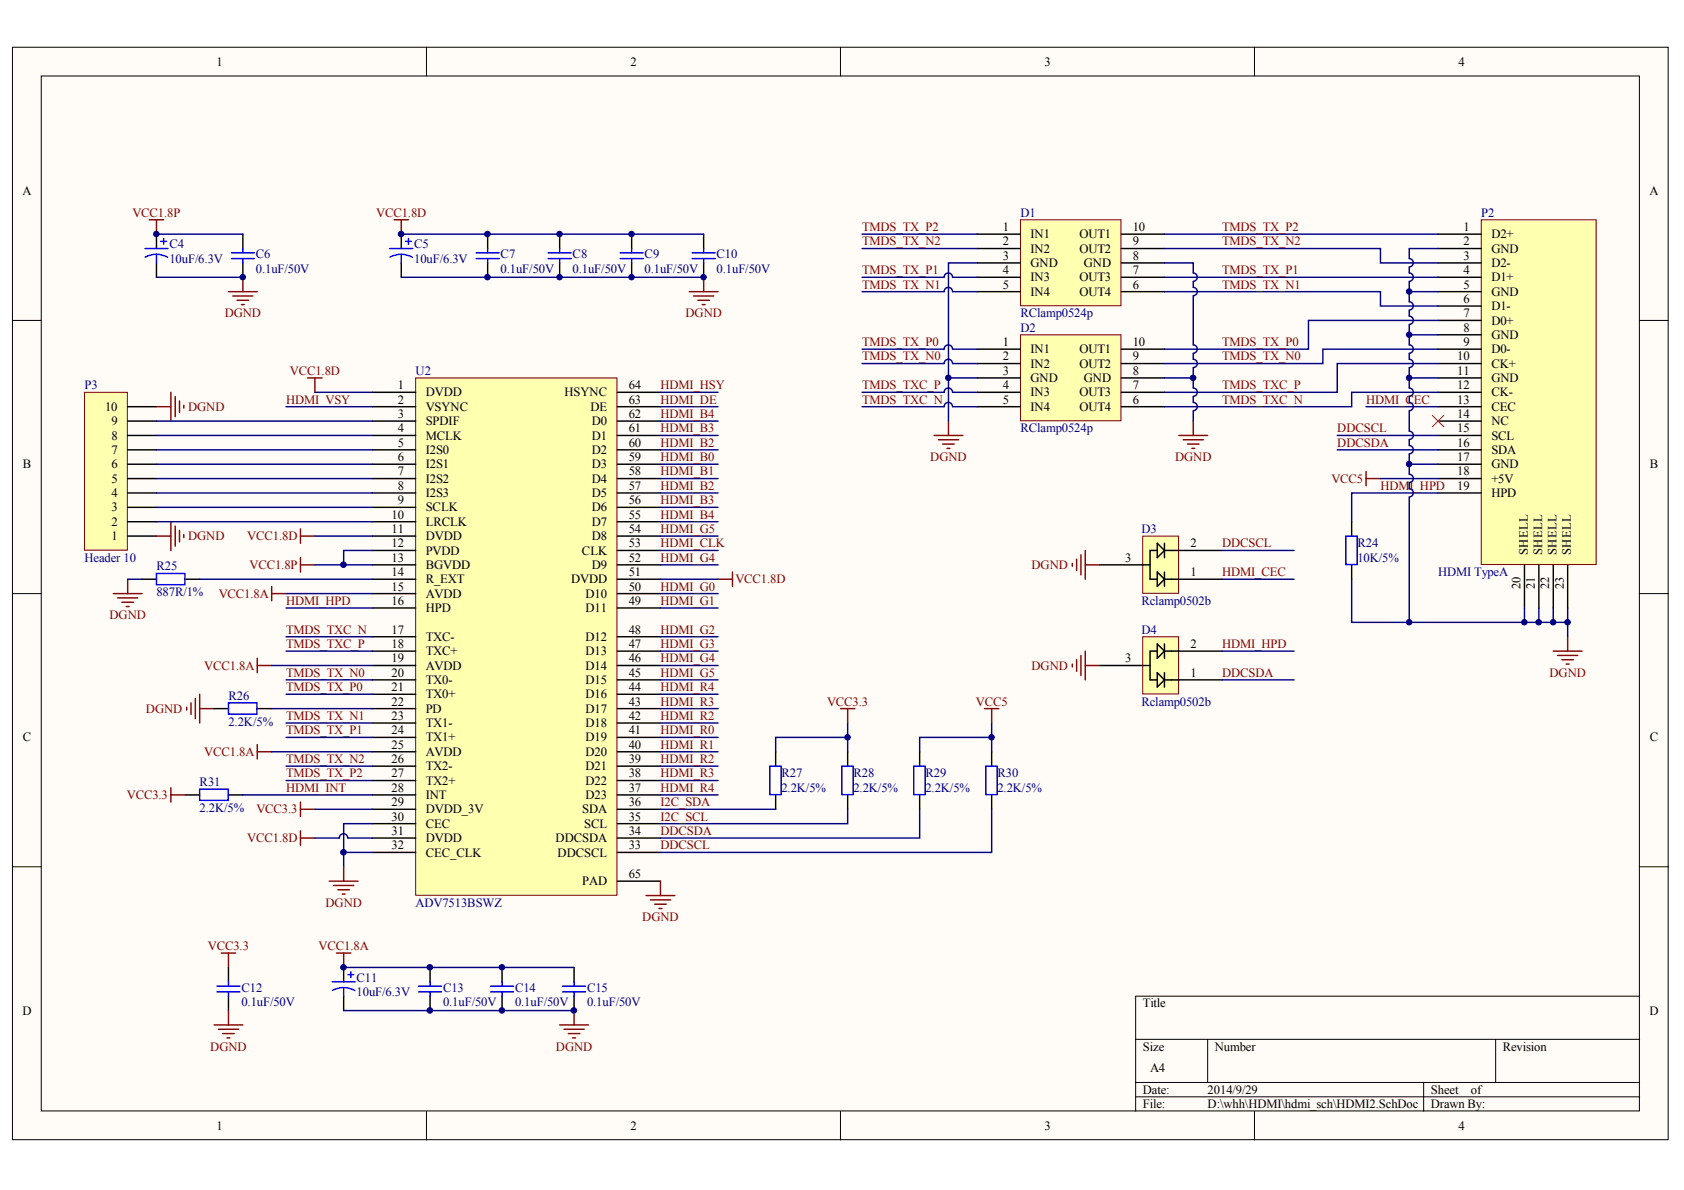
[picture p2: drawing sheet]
<svg xmlns="http://www.w3.org/2000/svg" width="297mm" height="210mm" viewBox="0 0 297 210" stroke-linecap="round" stroke-linejoin="round" font-family="sans-serif">
<defs><g id="words">
<g font-size="2.2">
<text x="38.2" y="11.6">1</text>
<text x="111.2" y="11.6">2</text>
<text x="184.2" y="11.6">3</text>
<text x="257.3" y="11.6">4</text>
<text x="4" y="34.4">A</text>
<text x="291" y="34.4">A</text>
<text x="176.9" y="40.8">1</text>
<text x="199.8" y="40.8">10</text>
<text x="258.2" y="40.8">1</text>
<text x="176.9" y="43.3">2</text>
<text x="176.9" y="45.8">3</text>
<text x="181.8" y="42">IN1</text>
<text x="181.8" y="44.6">IN2</text>
<text x="181.8" y="47.1">GND</text>
<text x="190.4" y="44.6">OUT2</text>
<text x="190.4" y="42">OUT1</text>
<text x="191.2" y="47.1">GND</text>
<text x="199.8" y="45.8">8</text>
<text x="199.8" y="43.3">9</text>
<text x="258.2" y="43.3">2</text>
<text x="258.2" y="45.8">3</text>
<text x="263.1" y="42">D2+</text>
<text x="263.1" y="44.6">GND</text>
<text x="263.1" y="47.1">D2-</text>
<text x="176.9" y="48.4">4</text>
<text x="176.9" y="50.9">5</text>
<text x="181.8" y="49.6">IN3</text>
<text x="181.8" y="52.2">IN4</text>
<text x="190.4" y="52.2">OUT4</text>
<text x="190.4" y="49.6">OUT3</text>
<text x="199.8" y="50.9">6</text>
<text x="199.8" y="48.4">7</text>
<text x="258.2" y="48.4">4</text>
<text x="258.2" y="50.9">5</text>
<text x="258.2" y="53.4">6</text>
<text x="263.1" y="49.6">D1+</text>
<text x="263.1" y="52.2">GND</text>
<text x="258.2" y="56">7</text>
<text x="258.2" y="58.5">8</text>
<text x="263.1" y="54.7">D1-</text>
<text x="263.1" y="57.2">D0+</text>
<text x="263.1" y="59.8">GND</text>
<text x="176.9" y="61">1</text>
<text x="176.9" y="63.6">2</text>
<text x="181.8" y="62.3">IN1</text>
<text x="181.8" y="64.8">IN2</text>
<text x="190.4" y="64.8">OUT2</text>
<text x="190.4" y="62.3">OUT1</text>
<text x="199.8" y="63.6">9</text>
<text x="199.8" y="61">10</text>
<text x="257" y="63.6">10</text>
<text x="258.2" y="61">9</text>
<text x="263.1" y="62.3">D0-</text>
<text x="263.1" y="64.8">CK+</text>
<text x="70.2" y="68.7">1</text>
<text x="70.2" y="71.2">2</text>
<text x="75.1" y="69.9">DVDD</text>
<text x="99.6" y="69.9">HSYNC</text>
<text x="110.9" y="71.2">63</text>
<text x="110.9" y="68.7">64</text>
<text x="176.9" y="66.1">3</text>
<text x="176.9" y="68.7">4</text>
<text x="176.9" y="71.2">5</text>
<text x="181.8" y="67.4">GND</text>
<text x="181.8" y="69.9">IN3</text>
<text x="190.4" y="69.9">OUT3</text>
<text x="191.2" y="67.4">GND</text>
<text x="199.8" y="71.2">6</text>
<text x="199.8" y="68.7">7</text>
<text x="199.8" y="66.1">8</text>
<text x="257" y="66.1">11</text>
<text x="257" y="68.7">12</text>
<text x="257" y="71.2">13</text>
<text x="263.1" y="67.4">GND</text>
<text x="263.1" y="69.9">CK-</text>
<text x="18.5" y="72.5">10</text>
<text x="19.6" y="77.5">8</text>
<text x="19.6" y="75">9</text>
<text x="70.2" y="73.7">3</text>
<text x="70.2" y="76.3">4</text>
<text x="75.1" y="72.5">VSYNC</text>
<text x="75.1" y="75">SPDIF</text>
<text x="75.1" y="77.5">MCLK</text>
<text x="104.2" y="72.5">DE</text>
<text x="104.4" y="77.5">D1</text>
<text x="104.4" y="75">D0</text>
<text x="110.9" y="76.3">61</text>
<text x="110.9" y="73.7">62</text>
<text x="181.8" y="72.5">IN4</text>
<text x="190.4" y="72.5">OUT4</text>
<text x="257" y="73.7">14</text>
<text x="257" y="76.3">15</text>
<text x="263.1" y="72.5">CEC</text>
<text x="263.1" y="75">NC</text>
<text x="263.1" y="77.5">SCL</text>
<text x="4" y="82.6">B</text>
<text x="19.6" y="82.6">6</text>
<text x="19.6" y="80.1">7</text>
<text x="70.2" y="78.8">5</text>
<text x="70.2" y="81.3">6</text>
<text x="70.2" y="83.9">7</text>
<text x="75.1" y="80.1">I2S0</text>
<text x="75.1" y="82.6">I2S1</text>
<text x="104.4" y="82.6">D3</text>
<text x="104.4" y="80.1">D2</text>
<text x="110.9" y="83.9">58</text>
<text x="110.9" y="81.3">59</text>
<text x="110.9" y="78.8">60</text>
<text x="257" y="78.8">16</text>
<text x="257" y="81.3">17</text>
<text x="257" y="83.9">18</text>
<text x="263.1" y="80.1">SDA</text>
<text x="263.1" y="82.6">GND</text>
<text x="291" y="82.6">B</text>
<text x="19.6" y="87.7">4</text>
<text x="19.6" y="85.1">5</text>
<text x="70.2" y="86.4">8</text>
<text x="70.2" y="88.9">9</text>
<text x="75.1" y="85.1">I2S2</text>
<text x="75.1" y="87.7">I2S3</text>
<text x="104.4" y="87.7">D5</text>
<text x="104.4" y="85.1">D4</text>
<text x="110.9" y="88.9">56</text>
<text x="110.9" y="86.4">57</text>
<text x="257" y="86.4">19</text>
<text x="263.1" y="85.1">+5V</text>
<text x="263.1" y="87.7">HPD</text>
<text x="19.6" y="95.3">1</text>
<text x="19.6" y="92.7">2</text>
<text x="19.6" y="90.2">3</text>
<text x="69.1" y="91.5">10</text>
<text x="69.1" y="94">11</text>
<text x="75.1" y="90.2">SCLK</text>
<text x="75.1" y="92.7">LRCLK</text>
<text x="75.1" y="95.3">DVDD</text>
<text x="104.4" y="95.3">D8</text>
<text x="104.4" y="92.7">D7</text>
<text x="104.4" y="90.2">D6</text>
<text x="110.9" y="94">54</text>
<text x="110.9" y="91.5">55</text>
<text x="69.1" y="96.6">12</text>
<text x="69.1" y="99.1">13</text>
<text x="69.1" y="101.6">14</text>
<text x="75.1" y="97.8">PVDD</text>
<text x="75.1" y="100.4">BGVDD</text>
<text x="102.7" y="97.8">CLK</text>
<text x="104.4" y="100.4">D9</text>
<text x="110.9" y="101.6">51</text>
<text x="110.9" y="99.1">52</text>
<text x="110.9" y="96.6">53</text>
<text x="198.5" y="99.1">3</text>
<text x="210" y="101.6">1</text>
<text x="210" y="96.6">2</text>
<text x="269.5" y="97.9" transform="rotate(-90 269.5 97.9)">SHELL</text>
<text x="272" y="97.9" transform="rotate(-90 272 97.9)">SHELL</text>
<text x="274.5" y="97.9" transform="rotate(-90 274.5 97.9)">SHELL</text>
<text x="277.1" y="97.9" transform="rotate(-90 277.1 97.9)">SHELL</text>
<text x="69.1" y="104.2">15</text>
<text x="69.1" y="106.7">16</text>
<text x="75.1" y="102.9">R_EXT</text>
<text x="75.1" y="105.4">AVDD</text>
<text x="75.1" y="108">HPD</text>
<text x="100.7" y="102.9">DVDD</text>
<text x="103.3" y="108">D11</text>
<text x="103.3" y="105.4">D10</text>
<text x="110.9" y="106.7">49</text>
<text x="110.9" y="104.2">50</text>
<text x="268.2" y="103.9" transform="rotate(-90 268.2 103.9)">20</text>
<text x="270.7" y="103.9" transform="rotate(-90 270.7 103.9)">21</text>
<text x="273.3" y="103.9" transform="rotate(-90 273.3 103.9)">22</text>
<text x="275.8" y="103.9" transform="rotate(-90 275.8 103.9)">23</text>
<text x="69.1" y="111.8">17</text>
<text x="75.1" y="113">TXC-</text>
<text x="103.3" y="113">D12</text>
<text x="110.9" y="111.8">48</text>
<text x="69.1" y="114.3">18</text>
<text x="69.1" y="116.8">19</text>
<text x="69.1" y="119.4">20</text>
<text x="75.1" y="115.6">TXC+</text>
<text x="75.1" y="118.1">AVDD</text>
<text x="103.3" y="118.1">D14</text>
<text x="103.3" y="115.6">D13</text>
<text x="110.9" y="119.4">45</text>
<text x="110.9" y="116.8">46</text>
<text x="110.9" y="114.3">47</text>
<text x="198.5" y="116.8">3</text>
<text x="210" y="119.4">1</text>
<text x="210" y="114.3">2</text>
<text x="69.1" y="121.9">21</text>
<text x="69.1" y="124.4">22</text>
<text x="75.1" y="120.6">TX0-</text>
<text x="75.1" y="123.2">TX0+</text>
<text x="75.1" y="125.7">PD</text>
<text x="103.3" y="125.7">D17</text>
<text x="103.3" y="123.2">D16</text>
<text x="103.3" y="120.6">D15</text>
<text x="110.9" y="124.4">43</text>
<text x="110.9" y="121.9">44</text>
<text x="4" y="130.8">C</text>
<text x="69.1" y="127">23</text>
<text x="69.1" y="129.5">24</text>
<text x="75.1" y="128.3">TX1-</text>
<text x="75.1" y="130.8">TX1+</text>
<text x="103.3" y="130.8">D19</text>
<text x="103.3" y="128.3">D18</text>
<text x="110.9" y="129.5">41</text>
<text x="110.9" y="127">42</text>
<text x="291" y="130.8">C</text>
<text x="69.1" y="132.1">25</text>
<text x="69.1" y="134.6">26</text>
<text x="69.1" y="137.1">27</text>
<text x="75.1" y="133.3">AVDD</text>
<text x="75.1" y="135.9">TX2-</text>
<text x="103.3" y="135.9">D21</text>
<text x="103.3" y="133.3">D20</text>
<text x="110.9" y="137.1">38</text>
<text x="110.9" y="134.6">39</text>
<text x="110.9" y="132.1">40</text>
<text x="69.1" y="139.7">28</text>
<text x="69.1" y="142.2">29</text>
<text x="75.1" y="138.4">TX2+</text>
<text x="75.1" y="140.9">INT</text>
<text x="75.1" y="143.5">DVDD_3V</text>
<text x="102.7" y="143.5">SDA</text>
<text x="103.3" y="140.9">D23</text>
<text x="103.3" y="138.4">D22</text>
<text x="110.9" y="142.2">36</text>
<text x="110.9" y="139.7">37</text>
<text x="69.1" y="144.7">30</text>
<text x="69.1" y="147.3">31</text>
<text x="69.1" y="149.8">32</text>
<text x="75.1" y="146">CEC</text>
<text x="75.1" y="148.5">DVDD</text>
<text x="98" y="148.5">DDCSDA</text>
<text x="103" y="146">SCL</text>
<text x="110.9" y="149.8">33</text>
<text x="110.9" y="147.3">34</text>
<text x="110.9" y="144.7">35</text>
<text x="75.1" y="151.1">CEC_CLK</text>
<text x="98.4" y="151.1">DDCSCL</text>
<text x="110.9" y="154.9">65</text>
<text x="102.7" y="156.1">PAD</text>
<text x="4" y="179">D</text>
<text x="201.6" y="177.7">Title</text>
<text x="291" y="179">D</text>
<text x="201.6" y="185.3">Size</text>
<text x="214.3" y="185.3">Number</text>
<text x="265.1" y="185.3">Revision</text>
<text x="202.9" y="189.1">A4</text>
<text x="201.6" y="192.9">Date:</text>
<text x="201.6" y="195.5">File:</text>
<text x="213" y="192.9">2014/9/29</text>
<text x="213" y="195.5">D:\whh\HDMI\hdmi_sch\HDMI2.SchDoc</text>
<text x="252.4" y="192.9">Sheet</text>
<text x="252.4" y="195.5">Drawn By:</text>
<text x="259.4" y="192.9">of</text>
<text x="38.2" y="199.3">1</text>
<text x="111.2" y="199.3">2</text>
<text x="184.2" y="199.3">3</text>
<text x="257.3" y="199.3">4</text>
</g>
<g font-size="2.2" fill="#800000">
<text x="23.4" y="38.2">VCC1.8P</text>
<text x="66.4" y="38.2">VCC1.8D</text>
<text x="152.1" y="40.8">TMDS_TX_P2</text>
<text x="215.6" y="40.8">TMDS_TX_P2</text>
<text x="152.1" y="43.3">TMDS_TX_N2</text>
<text x="215.6" y="43.3">TMDS_TX_N2</text>
<text x="152.1" y="48.4">TMDS_TX_P1</text>
<text x="152.1" y="50.9">TMDS_TX_N1</text>
<text x="215.6" y="48.4">TMDS_TX_P1</text>
<text x="215.6" y="50.9">TMDS_TX_N1</text>
<text x="39.6" y="56">DGND</text>
<text x="120.9" y="56">DGND</text>
<text x="152.1" y="61">TMDS_TX_P0</text>
<text x="152.1" y="63.6">TMDS_TX_N0</text>
<text x="215.6" y="61">TMDS_TX_P0</text>
<text x="215.6" y="63.6">TMDS_TX_N0</text>
<text x="50.5" y="71.2">HDMI_VSY</text>
<text x="51.1" y="66.1">VCC1.8D</text>
<text x="116.5" y="71.2">HDMI_DE</text>
<text x="116.5" y="68.7">HDMI_HSY</text>
<text x="152.1" y="68.7">TMDS_TXC_P</text>
<text x="152.1" y="71.2">TMDS_TXC_N</text>
<text x="215.6" y="68.7">TMDS_TXC_P</text>
<text x="215.6" y="71.2">TMDS_TXC_N</text>
<text x="241" y="71.2">HDMI_CEC</text>
<text x="33.2" y="72.5">DGND</text>
<text x="116.5" y="73.7">HDMI_B4</text>
<text x="116.5" y="76.3">HDMI_B3</text>
<text x="235.9" y="76.3">DDCSCL</text>
<text x="116.5" y="81.3">HDMI_B0</text>
<text x="116.5" y="83.9">HDMI_B1</text>
<text x="116.5" y="78.8">HDMI_B2</text>
<text x="164.1" y="81.3">DGND</text>
<text x="207.3" y="81.3">DGND</text>
<text x="235.9" y="78.8">DDCSDA</text>
<text x="116.5" y="86.4">HDMI_B2</text>
<text x="116.5" y="88.9">HDMI_B3</text>
<text x="234.8" y="85.1">VCC5</text>
<text x="243.5" y="86.4">HDMI_HPD</text>
<text x="33.2" y="95.3">DGND</text>
<text x="43.6" y="95.3">VCC1.8D</text>
<text x="116.5" y="91.5">HDMI_B4</text>
<text x="116.5" y="94">HDMI_G5</text>
<text x="44" y="100.4">VCC1.8P</text>
<text x="116.5" y="99.1">HDMI_G4</text>
<text x="116.5" y="96.6">HDMI_CLK</text>
<text x="182" y="100.4">DGND</text>
<text x="215.6" y="101.6">HDMI_CEC</text>
<text x="215.6" y="96.6">DDCSCL</text>
<text x="38.6" y="105.4">VCC1.8A</text>
<text x="50.5" y="106.7">HDMI_HPD</text>
<text x="116.5" y="104.2">HDMI_G0</text>
<text x="116.5" y="106.7">HDMI_G1</text>
<text x="129.7" y="102.9">VCC1.8D</text>
<text x="19.3" y="109.2">DGND</text>
<text x="50.5" y="111.8">TMDS_TXC_N</text>
<text x="116.5" y="111.8">HDMI_G2</text>
<text x="36" y="118.1">VCC1.8A</text>
<text x="50.5" y="119.4">TMDS_TX_N0</text>
<text x="50.5" y="114.3">TMDS_TXC_P</text>
<text x="116.5" y="114.3">HDMI_G3</text>
<text x="116.5" y="116.8">HDMI_G4</text>
<text x="116.5" y="119.4">HDMI_G5</text>
<text x="182" y="118.1">DGND</text>
<text x="215.6" y="119.4">DDCSDA</text>
<text x="215.6" y="114.3">HDMI_HPD</text>
<text x="273.3" y="119.4">DGND</text>
<text x="25.7" y="125.7">DGND</text>
<text x="50.5" y="121.9">TMDS_TX_P0</text>
<text x="116.5" y="121.9">HDMI_R4</text>
<text x="116.5" y="124.4">HDMI_R3</text>
<text x="145.9" y="124.4">VCC3.3</text>
<text x="172.1" y="124.4">VCC5</text>
<text x="50.5" y="129.5">TMDS_TX_P1</text>
<text x="50.5" y="127">TMDS_TX_N1</text>
<text x="116.5" y="129.5">HDMI_R0</text>
<text x="116.5" y="127">HDMI_R2</text>
<text x="36" y="133.3">VCC1.8A</text>
<text x="50.5" y="137.1">TMDS_TX_P2</text>
<text x="50.5" y="134.6">TMDS_TX_N2</text>
<text x="116.5" y="132.1">HDMI_R1</text>
<text x="116.5" y="134.6">HDMI_R2</text>
<text x="116.5" y="137.1">HDMI_R3</text>
<text x="22.4" y="140.9">VCC3.3</text>
<text x="45.2" y="143.5">VCC3.3</text>
<text x="50.5" y="139.7">HDMI_INT</text>
<text x="116.5" y="142.2">I2C_SDA</text>
<text x="116.5" y="139.7">HDMI_R4</text>
<text x="43.6" y="148.5">VCC1.8D</text>
<text x="116.5" y="149.8">DDCSCL</text>
<text x="116.5" y="147.3">DDCSDA</text>
<text x="116.5" y="144.7">I2C_SCL</text>
<text x="57.4" y="160">DGND</text>
<text x="36.7" y="167.6">VCC3.3</text>
<text x="56.2" y="167.6">VCC1.8A</text>
<text x="113.3" y="162.5">DGND</text>
<text x="37.1" y="185.3">DGND</text>
<text x="98.1" y="185.3">DGND</text>
</g>
<g font-size="2.2" fill="#000080">
<text x="180" y="38.2">D1</text>
<text x="261.3" y="38.2">P2</text>
<text x="29.9" y="46.3">10uF/6.3V</text>
<text x="29.9" y="43.8">C4</text>
<text x="45.1" y="45.6">C6</text>
<text x="73.1" y="46.3">10uF/6.3V</text>
<text x="73.1" y="43.8">C5</text>
<text x="88.3" y="45.6">C7</text>
<text x="101" y="45.6">C8</text>
<text x="113.7" y="45.6">C9</text>
<text x="126.4" y="45.6">C10</text>
<text x="45.1" y="48.1">0.1uF/50V</text>
<text x="88.3" y="48.1">0.1uF/50V</text>
<text x="101" y="48.1">0.1uF/50V</text>
<text x="113.7" y="48.1">0.1uF/50V</text>
<text x="126.4" y="48.1">0.1uF/50V</text>
<text x="180" y="58.5">D2</text>
<text x="180" y="56">RClamp0524p</text>
<text x="14.9" y="68.7">P3</text>
<text x="73.3" y="66.1">U2</text>
<text x="180" y="76.3">RClamp0524p</text>
<text x="201.3" y="94">D3</text>
<text x="14.9" y="99.1">Header 10</text>
<text x="27.6" y="100.6">R25</text>
<text x="239.4" y="99.1">10K/5%</text>
<text x="239.4" y="96.6">R24</text>
<text x="253.7" y="101.6">HDMI TypeA</text>
<text x="27.6" y="105.2">887R/1%</text>
<text x="201.3" y="106.7">Rclamp0502b</text>
<text x="201.3" y="111.8">D4</text>
<text x="40.3" y="123.4">R26</text>
<text x="201.3" y="124.4">Rclamp0502b</text>
<text x="40.3" y="128">2.2K/5%</text>
<text x="137.8" y="137.1">R27</text>
<text x="150.5" y="137.1">R28</text>
<text x="163.2" y="137.1">R29</text>
<text x="175.9" y="137.1">R30</text>
<text x="35.2" y="143.2">2.2K/5%</text>
<text x="35.2" y="138.7">R31</text>
<text x="137.8" y="139.7">2.2K/5%</text>
<text x="150.5" y="139.7">2.2K/5%</text>
<text x="163.2" y="139.7">2.2K/5%</text>
<text x="175.9" y="139.7">2.2K/5%</text>
<text x="73.3" y="160">ADV7513BSWZ</text>
<text x="62.9" y="173.1">C11</text>
<text x="42.6" y="177.5">0.1uF/50V</text>
<text x="42.6" y="174.9">C12</text>
<text x="62.9" y="175.7">10uF/6.3V</text>
<text x="78.1" y="177.5">0.1uF/50V</text>
<text x="78.1" y="174.9">C13</text>
<text x="90.8" y="177.5">0.1uF/50V</text>
<text x="90.8" y="174.9">C14</text>
<text x="103.5" y="177.5">0.1uF/50V</text>
<text x="103.5" y="174.9">C15</text>
</g>
</g></defs>
<g fill="#fffcf8" stroke="#000" stroke-width=".18">
<path d="M2.2 8.3h292v192.7h-292z"/>
<path d="M7.3 13.4h281.9v182.6h-281.9z"/>
</g>
<g fill="none" stroke="#000" stroke-width=".18">
<path d="M75.2 8.3v5.1M148.2 8.3v5.1M221.3 8.3v5.1M2.2 56.5h5.1M289.2 56.5h5.1M2.2 104.7h5.1M289.2 104.7h5.1M2.2 152.9h5.1M289.2 152.9h5.1M289.2 175.7h-88.9v20.3M75.2 196v5.1M148.2 196v5.1"/>
<path d="M200.3 183.3h88.9M200.3 190.9h88.9M200.3 193.5h88.9M213 183.3v7.6M221.3 196v5.1M251.1 190.9v5.1M263.8 183.3v7.6"/>
</g>
<path d="M73.3 66.7h35.5v91.2h-35.5z" fill="#ffffb0" stroke="#800000" stroke-width=".18"/>
<g fill="none" stroke="#000" stroke-width=".25">
<path d="M65.7 69.2h7.6M65.7 71.7h7.6M65.7 74.3h7.6M65.7 76.8h7.6M65.7 79.3h7.6M108.9 69.2h7.6M108.9 71.7h7.6M108.9 74.3h7.6M108.9 76.8h7.6M108.9 79.3h7.6M65.7 81.9h7.6M65.7 84.4h7.6"/>
<path d="M65.7 87h7.6M65.7 89.5h7.6M65.7 92h7.6M65.7 94.6h7.6M65.7 97.1h7.6M65.7 99.6h7.6M108.9 81.9h7.6M108.9 84.4h7.6M108.9 87h7.6M108.9 89.5h7.6M108.9 92h7.6M108.9 94.6h7.6"/>
<path d="M108.9 97.1h7.6M108.9 99.6h7.6M65.7 102.2h7.6M65.7 104.7h7.6M65.7 107.2h7.6M65.7 112.3h7.6M65.7 114.9h7.6M65.7 117.4h7.6M65.7 119.9h7.6M108.9 102.2h7.6M108.9 104.7h7.6M108.9 107.2h7.6"/>
<path d="M108.9 112.3h7.6M108.9 114.9h7.6M108.9 117.4h7.6M108.9 119.9h7.6M65.7 122.5h7.6M65.7 125h7.6M65.7 127.5h7.6M65.7 130.1h7.6M65.7 132.6h7.6M65.7 135.1h7.6M65.7 137.7h7.6M108.9 122.5h7.6"/>
<path d="M108.9 125h7.6M108.9 127.5h7.6M108.9 130.1h7.6M108.9 132.6h7.6M108.9 135.1h7.6M108.9 137.7h7.6M65.7 140.2h7.6M65.7 142.7h7.6M65.7 145.3h7.6M65.7 147.8h7.6M65.7 150.4h7.6M108.9 140.2h7.6"/>
<path d="M108.9 142.7h7.6M108.9 145.3h7.6M108.9 147.8h7.6M108.9 150.4h7.6M108.9 155.4h7.6"/>
</g>
<path d="M114 158h5M114.7 158.7h3.6M115.5 159.5h2M116.5 155.4v2.6M116.2 160.2h.6" fill="none" stroke="#800000" stroke-width=".25"/>
<path d="M180 59.1h17.7v15.1h-17.7z" fill="#ffffb0" stroke="#800000" stroke-width=".18"/>
<path d="M172.4 61.6h7.6M172.4 64.1h7.6M172.4 66.7h7.6M172.4 69.2h7.6M172.4 71.7h7.6M197.8 61.6h7.6M197.8 64.1h7.6M197.8 66.7h7.6M197.8 69.2h7.6M197.8 71.7h7.6" fill="none" stroke="#000" stroke-width=".25"/>
<path d="M180 38.8h17.7v15.1h-17.7z" fill="#ffffb0" stroke="#800000" stroke-width=".18"/>
<path d="M172.4 41.3h7.6M172.4 43.8h7.6M172.4 46.4h7.6M172.4 48.9h7.6M172.4 51.4h7.6M197.8 41.3h7.6M197.8 43.8h7.6M197.8 46.4h7.6M197.8 48.9h7.6M197.8 51.4h7.6" fill="none" stroke="#000" stroke-width=".25"/>
<path d="M261.3 38.8h20.2v60.8h-20.2z" fill="#ffffb0" stroke="#800000" stroke-width=".18"/>
<g fill="none" stroke="#000" stroke-width=".25">
<path d="M253.7 41.3h7.6M253.7 43.8h7.6M253.7 46.4h7.6M253.7 48.9h7.6M253.7 51.4h7.6M253.7 54h7.6M253.7 56.5h7.6M253.7 59.1h7.6M253.7 61.6h7.6M253.7 64.1h7.6M253.7 66.7h7.6M253.7 69.2h7.6"/>
<path d="M253.7 71.7h7.6M253.7 74.3h7.6M253.7 76.8h7.6M253.7 79.3h7.6M238.4 92v2.6M238.4 99.6v2.6M253.7 81.9h7.6M253.7 84.4h7.6M253.7 87h7.6M268.9 99.6v7.6M271.4 99.6v7.6M274 99.6v7.6"/>
<path d="M276.5 99.6v7.6M136.8 132.6v2.5M149.5 132.6v2.5M162.2 132.6v2.5M174.9 132.6v2.5M136.8 140.2v2.5M149.5 140.2v2.5M162.2 140.2v2.5M174.9 140.2v2.5"/>
</g>
<g fill="none" stroke="#800000" stroke-width=".25">
<path d="M164.8 76.8h5M165.5 77.6h3.6M166.3 78.3h2M167 79.1h.6M167.3 74.3v2.5M207.9 76.8h5.1M208.7 77.6h3.6M209.5 78.3h2M210.2 79.1h.5M210.5 74.3v2.5M241 83.1v2.6M241 84.4h2.5"/>
<path d="M274 114.9h5.1M274.7 115.6h3.6M275.5 116.4h2M276.3 117.1h.5M276.5 112.3v2.6M148.2 125h2.6M149.5 125v2.5M173.6 125h2.6M174.9 125v2.5"/>
</g>
<g fill="none" stroke="#000080" stroke-width=".25">
<path d="M152.1 41.3h20.3M152.1 43.8h20.3M168 48.9a.74 .74 0 0 0-.7-.8 .74 .74 0 0 0-.8 .8h-14.4M168 51.4a.74 .74 0 0 0-.7-.7 .74 .74 0 0 0-.8 .7h-14.4M168.1 51.4h4.3M168.1 48.9h4.3M172.4 46.4h-5.1v27.9M205.4 43.8h38.1v2.6h10.2M205.4 51.4h38.1v2.6h10.2M205.4 41.3h48.3M205.4 48.9h48.3M248.6 51.4h5.1"/>
<path d="M248.6 59.1h5.1M253.7 56.5h-22.9v5.1h-25.4M167.3 66.7h5.1M168 61.6a.74 .74 0 0 0-.7-.8 .74 .74 0 0 0-.8 .8h-14.4M168 64.1a.74 .74 0 0 0-.7-.7 .74 .74 0 0 0-.8 .7h-14.4M168 69.2a.74 .74 0 0 0-.7-.8 .74 .74 0 0 0-.8 .8h-14.4M168 71.7a.74 .74 0 0 0-.7-.7 .74 .74 0 0 0-.8 .7h-14.4M168.1 61.6h4.3M168.1 64.1h4.3M168.1 69.2h4.3M168.1 71.7h4.3M210.5 66.7v1.7a.74 .74 0 0 1 .7 .8 .74 .74 0 0 1-.7 .7"/>
<path d="M210.5 70v1a.74 .74 0 0 1 .7 .7 .74 .74 0 0 1-.7 .7M210.5 72.5v1.8M235.9 76.8h17.8M235.9 79.3h17.8M248.6 66.7h5.1M253.7 69.2h-15.3v2.5h-33M253.7 64.1h-17.8v5.1h-30.5M253.7 61.6h-20.4v2.5h-27.9M243.5 84.4h10.2M248.6 81.9h5.1M50.5 119.9h15.2M50.5 114.9h15.2"/>
<path d="M50.5 112.3h15.2M268.9 107.2v2.6h7.6M271.4 107.2v2.6M274 107.2v2.6M276.5 107.2v5.1M50.5 137.7h15.2M50.5 135.1h15.2M50.5 130.1h15.2M50.5 127.5h15.2M50.5 122.5h15.2M149.5 130.1h-12.7v2.5M149.5 127.5v5.1"/>
<path d="M174.9 130.1h-12.7v2.5M174.9 127.5v5.1M116.5 142.7h20.3M149.5 142.7v2.6h-33M162.2 142.7v5.1h-45.7M174.9 142.7v7.7h-58.4"/>
</g>
<path d="M252.6 73.3l2.1 2M254.7 73.3l-2.1 2" fill="none" stroke="#f00" stroke-width=".18"/>
<path d="M237.4 94.6h2v5h-2zM135.8 135.1h2v5.1h-2zM148.5 135.1h2v5.1h-2zM161.2 135.1h2v5.1h-2zM173.9 135.1h2v5.1h-2z" fill="none" stroke="#00f" stroke-width=".25"/>
<path d="M201.6 94.6h6.3v10.1h-6.3z" fill="#ffffb0" stroke="#800000" stroke-width=".18"/>
<path d="M194 99.6h8.9M204.1 95.8l1.3 1.3-1.3 1.3zM204.1 97.1h-1.2v5.1h1.2M205.4 95.8v2.6M205.4 97.1h10.2M204.1 100.9l1.3 1.3-1.3 1.2zM205.4 100.9v2.5M205.4 102.2h10.2" fill="none" stroke="#000" stroke-width=".25"/>
<path d="M201.6 112.3h6.3v10.1h-6.3z" fill="#ffffb0" stroke="#800000" stroke-width=".18"/>
<g fill="none" stroke="#000" stroke-width=".25">
<path d="M27.6 41.3v2.5M27.6 46.4v2.5M42.8 41.3v2.5M42.8 46.4v2.5M70.8 41.3v2.5M70.8 46.4v2.5M86 41.3v2.5M86 46.4v2.5M98.7 41.3v2.5M98.7 46.4v2.5M111.4 41.3v2.5M111.4 46.4v2.5"/>
<path d="M124.1 41.3v2.5M124.1 46.4v2.5M25.1 102.2h2.5M32.7 102.2h2.5M194 117.4h8.9M204.1 113.6l1.3 1.3-1.3 1.2zM204.1 114.9h-1.2v5h1.2M204.1 118.7l1.3 1.2-1.3 1.3zM205.4 113.6v2.5M205.4 118.7v2.5M205.4 114.9h10.2M205.4 119.9h10.2"/>
<path d="M37.8 125h2.5M45.4 125h2.5M32.7 140.2h2.5M40.3 140.2h2.5M40.3 170.6v2.6M40.3 175.7v2.6M60.6 170.6v2.6M60.6 175.7v2.6M75.9 170.6v2.6M75.9 175.7v2.6M88.6 170.6v2.6M88.6 175.7v2.6"/>
<path d="M101.3 170.6v2.6M101.3 175.7v2.6"/>
</g>
<g fill="none" stroke="#800000" stroke-width=".25">
<path d="M26.3 38.8h2.6M27.6 38.8v2.5M69.5 38.8h2.5M70.8 38.8v2.5M40.3 51.4h5.1M41.1 52.2h3.5M41.8 53h2.1M42.6 53.7h.5M42.8 48.9v2.5M121.6 51.4h5.1M122.3 52.2h3.6M123.1 53h2"/>
<path d="M123.9 53.7h.5M124.1 48.9v2.5M54.3 66.7h2.5M55.5 66.7v2.5M53 99.6h2.5M53 93.3v2.5M53 98.4v2.5M53 94.6h2.5M189.1 99.4v.5M189.9 98.6v2M190.7 97.9v3.5M191.4 97.1v5.1"/>
<path d="M191.4 99.6h2.6M20 104.7h5.1M20.7 105.5h3.6M21.5 106.2h2M22.3 107h.5M22.5 102.2v2.5M45.4 117.4h2.5M45.4 116.1v2.6M47.9 103.4v2.6M47.9 104.7h2.6M126.7 102.2h2.5M129.2 100.9v2.5"/>
<path d="M189.1 117.1v.5M189.9 116.4v2M190.7 115.6v3.6M191.4 114.9v5M191.4 117.4h2.6M30.1 138.9v2.6M32.9 124.7v.5M33.7 124v2M34.5 123.2v3.6M35.2 122.5v5M35.2 125h2.6M45.4 131.3v2.6"/>
<path d="M45.4 132.6h2.5M30.1 140.2h2.6M53 141.5v2.5M53 146.6v2.5M53 147.8h2.5M53 142.7h2.5M58.1 155.4h5.1M58.8 156.2h3.6M59.6 157h2M60.4 157.7h.5M60.6 152.9v2.5M39 168.1h2.6"/>
<path d="M40.3 168.1v2.5M40.3 178.3v2.5M59.3 168.1h2.6M60.6 168.1v2.5M101.3 178.3v2.5M37.8 180.8h5M38.5 181.6h3.6M39.3 182.3h2M40 183.1h.6M98.7 180.8h5.1M99.5 181.6h3.5M100.2 182.3h2.1"/>
<path d="M101 183.1h.5"/>
</g>
<g fill="none" stroke="#000080" stroke-width=".25">
<path d="M27.6 41.3h15.2M27.6 48.9h15.2M70.8 41.3h53.3M70.8 48.9h53.3M205.4 46.4h5.1v1.8a.74 .74 0 0 1 .7 .7 .74 .74 0 0 1-.7 .7M210.5 49.7v1a.74 .74 0 0 1 .7 .7 .74 .74 0 0 1-.7 .8M210.5 52.2v8.6a.74 .74 0 0 1 .7 .8 .74 .74 0 0 1-.7 .7M248.6 57.3v3.5a.74 .74 0 0 1 .7 .8 .74 .74 0 0 1-.7 .7M248.6 54.7v1.1a.74 .74 0 0 1 .7 .7 .74 .74 0 0 1-.7 .7M248.6 49.7v3.5a.74 .74 0 0 1 .7 .8 .74 .74 0 0 1-.7 .7M248.6 47.1v1.1a.74 .74 0 0 1 .7 .7 .74 .74 0 0 1-.7 .7M253.7 43.8h-5.1v1.8a.74 .74 0 0 1 .7 .8 .74 .74 0 0 1-.7 .7"/>
<path d="M50.5 71.7h15.2M55.5 69.2h10.2M116.5 71.7h10.2M116.5 69.2h10.2M116.5 74.3h10.2M116.5 76.8h10.2M116.5 79.3h10.2M210.5 62.4v1a.74 .74 0 0 1 .7 .7 .74 .74 0 0 1-.7 .7M210.5 64.9v1.8h-5.1M241 71.7h12.7M248.6 77.6v1a.74 .74 0 0 1 .7 .7 .74 .74 0 0 1-.7 .8M248.6 72.5v3.5a.74 .74 0 0 1 .7 .8 .74 .74 0 0 1-.7 .7"/>
<path d="M248.6 70v1a.74 .74 0 0 1 .7 .7 .74 .74 0 0 1-.7 .7M248.6 64.9v3.5a.74 .74 0 0 1 .7 .8 .74 .74 0 0 1-.7 .7M248.6 62.4v1a.74 .74 0 0 1 .7 .7 .74 .74 0 0 1-.7 .7M55.5 94.6h10.2M55.5 99.6h10.2M65.7 97.1h-5.1v2.5M116.5 97.1h10.2M116.5 94.6h10.2M116.5 99.6h10.2M116.5 81.9h10.2M116.5 84.4h10.2M116.5 87h10.2"/>
<path d="M116.5 89.5h10.2M116.5 92h10.2M215.6 97.1h12.7M248.6 85.2v1a.74 .74 0 0 1 .7 .7 .74 .74 0 0 1-.7 .8M248.6 80.1v3.6a.74 .74 0 0 1 .7 .7 .74 .74 0 0 1-.7 .7M248.6 87.7v22.1M253.7 87h-15.3v5M22.5 102.2h2.6M35.2 102.2h30.5M47.9 117.4h17.8M50.5 104.7h15.2M50.5 107.2h15.2"/>
<path d="M116.5 102.2h10.2M116.5 114.9h10.2M116.5 119.9h10.2M116.5 104.7h10.2M116.5 117.4h10.2M116.5 112.3h10.2M116.5 107.2h10.2M215.6 102.2h12.7M215.6 114.9h12.7M215.6 119.9h12.7M238.4 102.2v7.6h10.2M248.6 109.8h20.3"/>
<path d="M47.9 125h17.8M47.9 132.6h17.8M116.5 125h10.2M116.5 132.6h10.2M116.5 122.5h10.2M116.5 127.5h10.2M116.5 130.1h10.2M116.5 135.1h10.2M116.5 137.7h10.2M42.8 140.2h22.9M55.5 142.7h10.2M60.6 150.4h5.1"/>
<path d="M60.6 150.4v2.5M61.3 147.8a.74 .74 0 0 0-.7-.7 .74 .74 0 0 0-.7 .7h-4.4M61.4 147.8h4.3M65.7 145.3h-5.1v5.1M116.5 140.2h10.2M60.6 178.3h40.7M60.6 170.6h40.7"/>
</g>
<g fill="none" stroke="#00f" stroke-width=".25">
<path d="M25.6 43.8h4M27.6 44.9l1.2 .1 .8 .4M27.6 44.9l-1.2 .1-.8 .4M27.6 44.9v1.5M28.4 42.6h1M28.9 42.1v1M40.8 45.6h4.1M40.8 44.6h4.1M42.8 43.8v.8M42.8 45.6v.8M68.7 43.8h4.1M70.8 44.9l1.2 .1 .7 .4"/>
<path d="M70.8 44.9l-1.2 .1-.8 .4M70.8 44.9v1.5M71.5 42.6h1.1M72 42.1v1M84 45.6h4.1M84 44.6h4.1M86 43.8v.8M86 45.6v.8M96.7 45.6h4.1M96.7 44.6h4.1M98.7 43.8v.8M98.7 45.6v.8"/>
<path d="M109.4 45.6h4.1M109.4 44.6h4.1M111.4 43.8v.8M111.4 45.6v.8M122.1 45.6h4.1M122.1 44.6h4.1M124.1 43.8v.8M124.1 45.6v.8M27.6 101.2h5v1.9h-5zM35.2 139.2h5v2h-5zM40.3 124h5v2h-5zM38.3 175h4"/>
<path d="M38.3 173.9h4M40.3 173.2v.7M40.3 175v.7M58.6 173.2h4.1M60.6 174.2l1.2 .2 .8 .3M60.6 174.2l-1.2 .2-.8 .3M60.6 174.2v1.5M61.4 171.9h1M61.9 171.4v1M73.8 175h4.1M73.8 173.9h4.1M75.9 173.2v.7"/>
<path d="M75.9 175v.7M86.5 175h4.1M86.5 173.9h4.1M88.6 173.2v.7M88.6 175v.7M99.2 175h4.1M99.2 173.9h4.1M101.3 173.2v.7M101.3 175v.7"/>
</g>
<path d="M14.9 69.2h7.6v27.8h-7.6z" fill="#ffffb0" stroke="#800000" stroke-width=".18"/>
<path d="M22.5 79.3h5.1M22.5 76.8h5.1M22.5 74.3h5.1M22.5 71.7h5.1M22.5 94.6h5.1M22.5 92h5.1M22.5 89.5h5.1M22.5 87h5.1M22.5 84.4h5.1M22.5 81.9h5.1" fill="none" stroke="#000" stroke-width=".25"/>
<path d="M27.6 71.7h2.5M30.1 69.2v5.1M30.9 70v3.5M31.7 70.7v2.1M32.4 71.5v.5M27.6 94.6h2.5M30.1 92v5.1M30.9 92.8v3.5M31.7 93.5v2.1M32.4 94.3v.5" fill="none" stroke="#800000" stroke-width=".25"/>
<path d="M27.6 74.3h38.1M27.6 76.8h38.1M27.6 79.3h38.1M27.6 81.9h38.1M27.6 84.4h38.1M27.6 87h38.1M27.6 89.5h38.1M27.6 92h38.1" fill="none" stroke="#000080" stroke-width=".25"/>
<g fill="#000080" stroke="#000080" stroke-width=".18">
<circle cx="27.6" cy="41.3" r=".48"/>
<circle cx="42.8" cy="48.9" r=".48"/>
<circle cx="60.6" cy="170.6" r=".49"/>
<circle cx="60.6" cy="150.3" r=".49"/>
<circle cx="60.6" cy="99.6" r=".49"/>
<circle cx="70.7" cy="41.3" r=".49"/>
<circle cx="75.8" cy="178.2" r=".49"/>
<circle cx="75.8" cy="170.6" r=".49"/>
<circle cx="86" cy="48.9" r=".49"/>
<circle cx="86" cy="41.3" r=".49"/>
<circle cx="88.5" cy="178.2" r=".48"/>
<circle cx="88.5" cy="170.6" r=".48"/>
<circle cx="98.7" cy="48.9" r=".48"/>
<circle cx="98.7" cy="41.3" r=".48"/>
<circle cx="101.2" cy="178.2" r=".49"/>
<circle cx="111.4" cy="48.9" r=".48"/>
<circle cx="111.4" cy="41.3" r=".48"/>
<circle cx="124.1" cy="48.9" r=".48"/>
<circle cx="149.5" cy="130" r=".48"/>
<circle cx="167.3" cy="66.6" r=".48"/>
<circle cx="174.9" cy="130" r=".48"/>
<circle cx="210.4" cy="66.6" r=".49"/>
<circle cx="248.6" cy="109.8" r=".48"/>
<circle cx="248.6" cy="81.9" r=".48"/>
<circle cx="248.6" cy="66.6" r=".48"/>
<circle cx="248.6" cy="59" r=".48"/>
<circle cx="248.6" cy="51.4" r=".48"/>
<circle cx="268.9" cy="109.8" r=".48"/>
<circle cx="271.4" cy="109.8" r=".49"/>
<circle cx="274" cy="109.8" r=".48"/>
<circle cx="276.5" cy="109.8" r=".48"/>
</g>
<use href="#words"/>
</svg>
